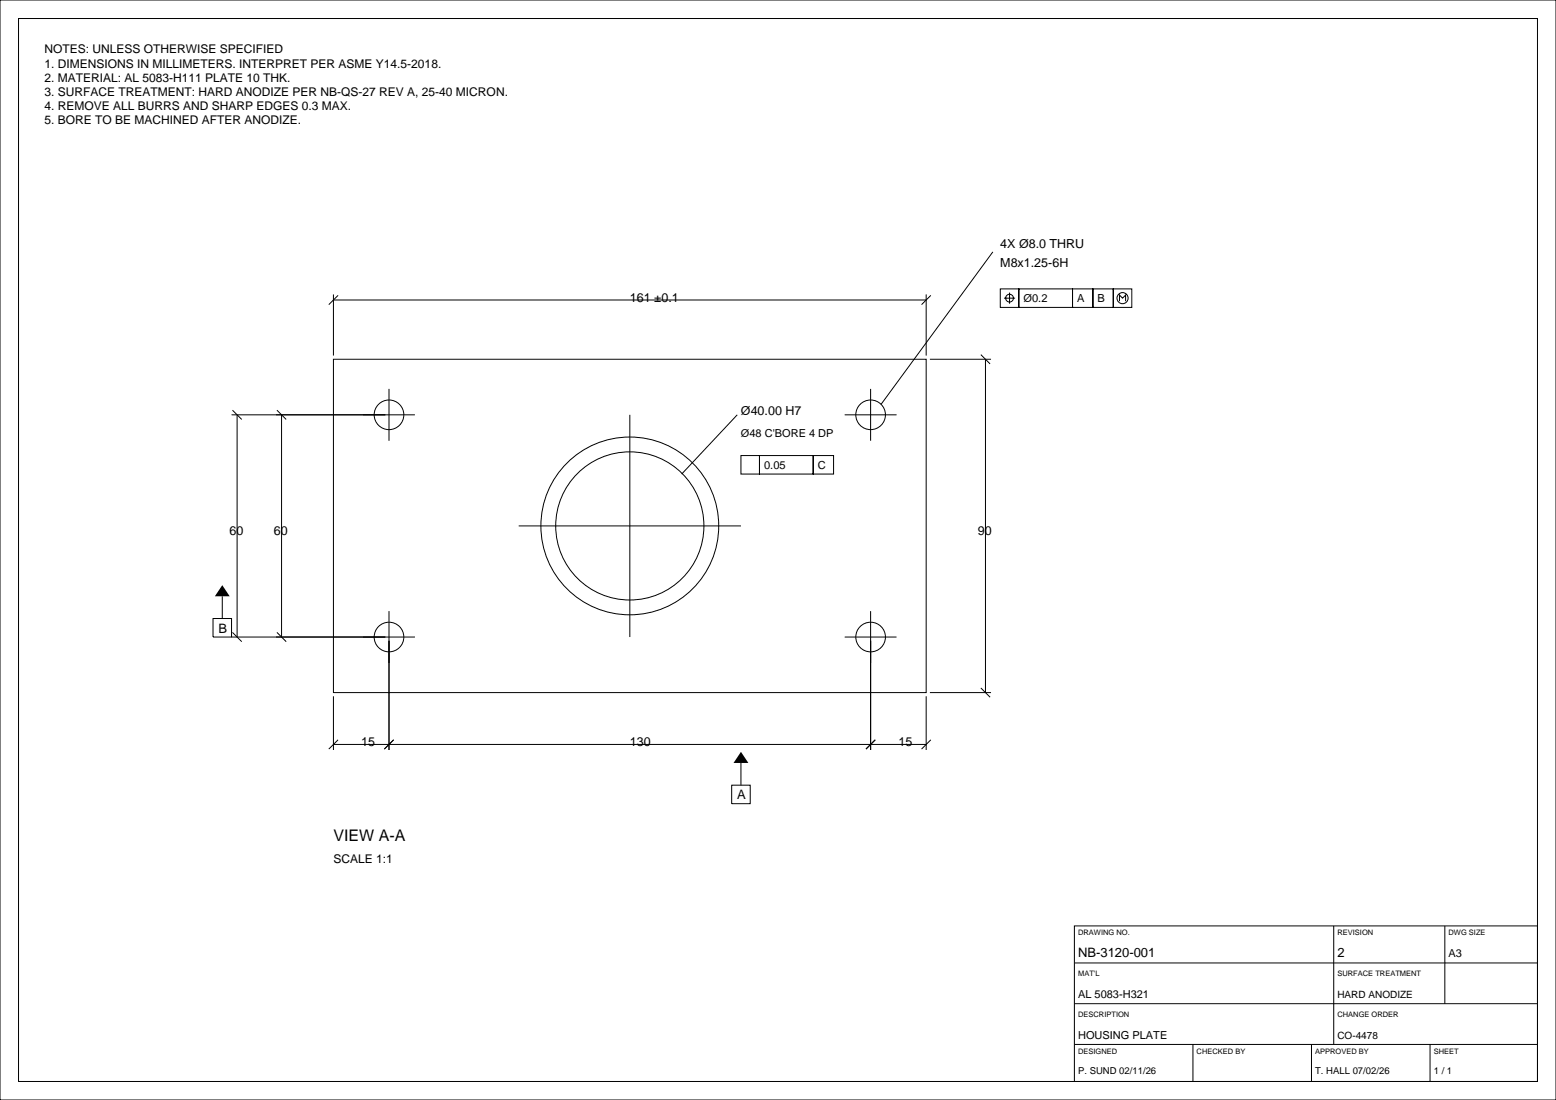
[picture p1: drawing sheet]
<svg xmlns="http://www.w3.org/2000/svg" width="420mm" height="297mm" viewBox="0 0 420 297" stroke-linecap="round" stroke-linejoin="round" font-family="sans-serif">
<defs><g id="words">
<text font-size="4.3" x="90" y="227">VIEW A-A</text>
<g font-size="3.5">
<text x="59" y="170.8">B</text>
<text x="199" y="215.8">A</text>
<text x="291" y="258.5">NB-3120-001</text>
<text x="361" y="258.5">2</text>
</g>
<g font-size="3.4">
<text x="270" y="67">4X Ø8.0 THRU</text>
<text x="270" y="72">M8x1.25-6H</text>
<text x="170" y="81.5">161 ±0.1</text>
<text x="200" y="112">Ø40.00 H7</text>
<text x="61.9" y="144.5">60</text>
<text x="73.9" y="144.5">60</text>
<text x="263.9" y="144.5">90</text>
<text x="97.5" y="201.4">15</text>
<text x="170" y="201.4">130</text>
<text x="242.5" y="201.4">15</text>
</g>
<g font-size="3.2">
<text x="12" y="14.4">NOTES: UNLESS OTHERWISE SPECIFIED</text>
<text x="12" y="18.2">1. DIMENSIONS IN MILLIMETERS. INTERPRET PER ASME Y14.5-2018.</text>
<text x="12" y="22.1">2. MATERIAL: AL 5083-H111 PLATE 10 THK.</text>
<text x="12" y="25.9">3. SURFACE TREATMENT: HARD ANODIZE PER NB-QS-27 REV A, 25-40 MICRON.</text>
<text x="12" y="29.8">4. REMOVE ALL BURRS AND SHARP EDGES 0.3 MAX.</text>
<text x="12" y="33.6">5. BORE TO BE MACHINED AFTER ANODIZE.</text>
<text x="90" y="233">SCALE 1:1</text>
</g>
<g font-size="3">
<text x="276.2" y="81.6">Ø0.2</text>
<text x="290.7" y="81.6">A</text>
<text x="296.3" y="81.6">B</text>
<text x="302" y="81.6">Ⓜ</text>
<text x="200" y="118">Ø48 C'BORE 4 DP</text>
<text x="206.3" y="126.6">0.05</text>
<text x="220.8" y="126.6">C</text>
<text x="391" y="258.5">A3</text>
<text x="291" y="269.5">AL 5083-H321</text>
<text x="291" y="280.5">HOUSING PLATE</text>
</g>
<g font-size="2.7">
<text x="361" y="269.5">HARD ANODIZE</text>
<text x="361" y="280.5">CO-4478</text>
</g>
<g font-size="2.6">
<text x="291" y="290">P. SUND 02/11/26</text>
<text x="355" y="290">T. HALL 07/02/26</text>
<text x="387" y="290">1 / 1</text>
</g>
<g font-size="2">
<text x="291" y="252.5">DRAWING NO.</text>
<text x="361" y="252.5">REVISION</text>
<text x="391" y="252.5">DWG SIZE</text>
<text x="291" y="263.5">MAT'L</text>
<text x="361" y="263.5">SURFACE TREATMENT</text>
<text x="291" y="274.5">DESCRIPTION</text>
<text x="361" y="274.5">CHANGE ORDER</text>
<text x="291" y="284.5">DESIGNED</text>
<text x="323" y="284.5">CHECKED BY</text>
<text x="355" y="284.5">APPROVED BY</text>
<text x="387" y="284.5">SHEET</text>
</g>
</g></defs>
<g fill="none" stroke="#000" stroke-width=".27">
<path d="M0 0h420v297h-420zM5 5h410v287h-410zM90 79.5v16.5M91.2 79.7l-2.5 2.5M250 79.5v16.5M251.2 79.7l-2.5 2.5M268 68l-30.2 41.2M270 78h5v5h-5zM272.5 79v3M275 78h14.5v5h-14.5zM289.5 78h5.5v5h-5.5zM295 78h5.5v5h-5.5z"/>
<path d="M300.5 78h5v5h-5zM90 97h160v90h-160zM90 81h160M251 97h16.5M264.7 95.8l2.6 2.4M266 97v90M271 80.5h3M62.5 112h49.5M62.7 110.8l2.6 2.4M64 112v60M74.8 110.8l2.5 2.4M76 112v60"/>
<path d="M105 105v14M170 112v60M199 112l-15 16M228 112h14M235 105v14M200 123h5v5h-5zM205 123h14.5v5h-14.5zM219.5 123h5.5v5h-5.5zM140 142h60M57.5 167h5v5h-5zM60 161v6M62.5 172h49.5"/>
<path d="M62.7 170.7l2.6 2.5M74.8 170.7l2.5 2.5M105 165v37.5M228 172h14M235 165v37.5M90 188v14.5M91.2 199.7l-2.5 2.5M106.2 199.7l-2.5 2.5M236.3 199.7l-2.5 2.5M250 188v14.5M251 187h16.5M251.2 199.7l-2.5 2.5"/>
<path d="M264.7 185.8l2.6 2.5M90 201h160M197.5 212h5v5h-5zM200 206v6M290 250h125v42h-125zM290 260h125M360 250v32M390 250v21M290 271h125M290 282h125M322 282v10M354 282v10"/>
<path d="M386 282v10"/>
<circle cx="272.5" cy="80.5" r="1.05"/>
<circle cx="105" cy="112" r="4"/>
<circle cx="235" cy="112" r="4"/>
<circle cx="170" cy="142" r="20"/>
<circle cx="170" cy="142" r="24"/>
<circle cx="105" cy="172" r="4"/>
<circle cx="235" cy="172" r="4"/>
</g>
<path d="M60 158l2 3h-4zM200 203l2 3h-4z" fill="#000"/>
<use href="#words"/>
</svg>
